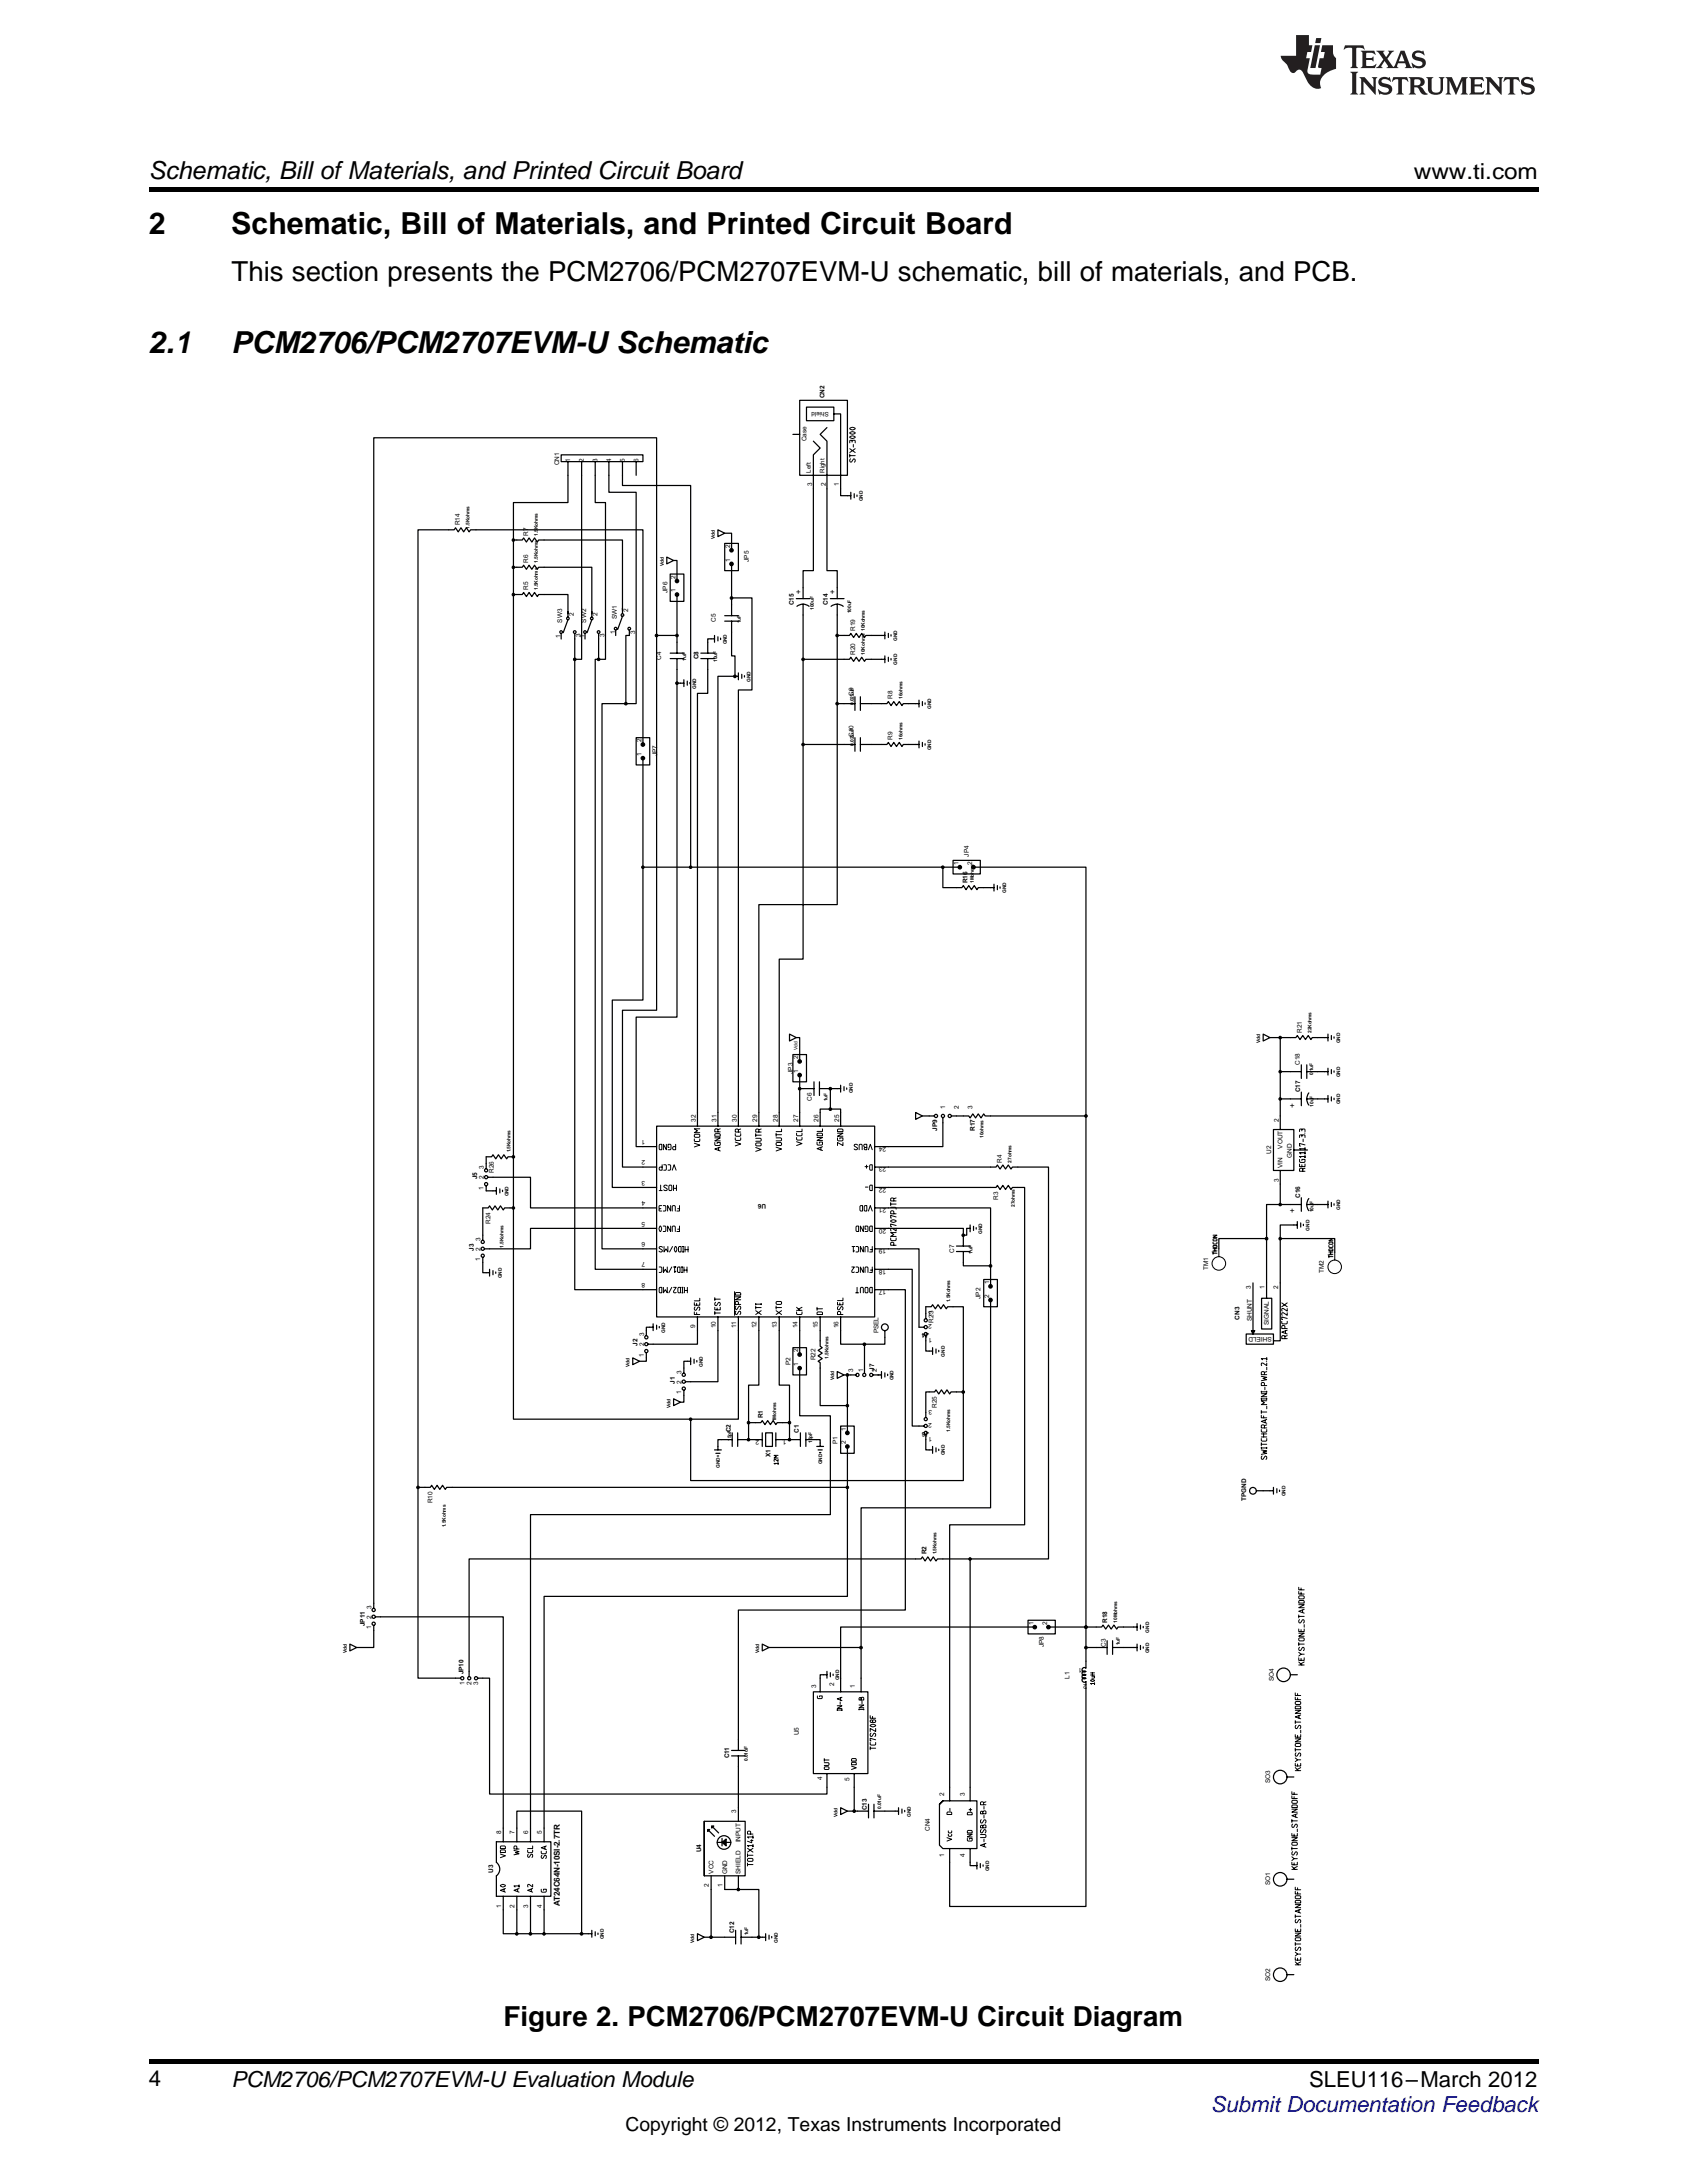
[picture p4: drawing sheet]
<svg xmlns="http://www.w3.org/2000/svg" width="216mm" height="279mm" viewBox="0 0 216 279" stroke-linecap="round" stroke-linejoin="round" font-family="sans-serif">
<defs><g id="words">
<g font-size="3.9">
<text x="19" y="30">2</text>
<text x="29.6" y="30">Schematic, Bill of Materials, and Printed Circuit Board</text>
<text x="19" y="45.2">2.1</text>
<text x="29.6" y="45.2">PCM2706/PCM2707EVM-U Schematic</text>
</g>
<g font-size="3.5">
<text x="29.6" y="36">This section presents the PCM2706/PCM2707EVM-U schematic, bill of materials, and PCB.</text>
<text x="64.5" y="259.3">Figure 2. PCM2706/PCM2707EVM-U Circuit Diagram</text>
</g>
<text font-size="3.2" x="19" y="23">Schematic, Bill ofMaterials, and Printed Circuit Board</text>
<g font-size="2.8">
<text x="180.9" y="23">www.ti.com</text>
<text x="19" y="267">4</text>
<text x="29.6" y="267.1">PCM2706/PCM2707EVM-U Evaluation Module</text>
<text x="167.5" y="267.1">SLEU116–March 2012</text>
</g>
<text font-size="2.8" fill="#00f" x="155" y="270.4">Submit Documentation Feedback</text>
<text font-size="2.5" x="80" y="272.7">Copyright © 2012, Texas Instruments Incorporated</text>
<g font-size="1">
<text x="102.5" y="75.3" transform="rotate(-180 102.5 75.3)">+</text>
<text x="106.9" y="75.3" transform="rotate(-180 106.9 75.3)">+</text>
<text x="165.7" y="141.8" transform="rotate(-90 165.7 141.8)">+</text>
<text x="165.7" y="155.3" transform="rotate(-90 165.7 155.3)">+</text>
<text x="71.7" y="244" transform="rotate(-90 71.7 244)">AT24C64N-10SI-2.7TR</text>
</g>
<g font-size=".8">
<text x="105.5" y="51" transform="rotate(-90 105.5 51)">CN2</text>
<text x="106.1" y="52.7" transform="rotate(-180 106.1 52.7)">Shield</text>
<text x="71.6" y="59.5" transform="rotate(-90 71.6 59.5)">CN1</text>
<text x="73" y="59.1" transform="rotate(-90 73 59.1)">1</text>
<text x="74.7" y="59.1" transform="rotate(-90 74.7 59.1)">2</text>
<text x="76.5" y="59.1" transform="rotate(-90 76.5 59.1)">3</text>
<text x="78.2" y="59.1" transform="rotate(-90 78.2 59.1)">4</text>
<text x="80" y="59.1" transform="rotate(-90 80 59.1)">5</text>
<text x="81.7" y="59.1" transform="rotate(-90 81.7 59.1)">6</text>
<text x="103.2" y="56.5" transform="rotate(-90 103.2 56.5)">Case</text>
<text x="103.8" y="60.5" transform="rotate(-90 103.8 60.5)">Left</text>
<text x="103.9" y="62.2" transform="rotate(-90 103.9 62.2)">3</text>
<text x="105.5" y="60.5" transform="rotate(-90 105.5 60.5)">Right</text>
<text x="105.7" y="62.2" transform="rotate(-90 105.7 62.2)">2</text>
<text x="107.3" y="62.2" transform="rotate(-90 107.3 62.2)">1</text>
<text x="58.8" y="67.2" transform="rotate(-90 58.8 67.2)">R14</text>
<text x="67.6" y="68.5" transform="rotate(-90 67.6 68.5)">R7</text>
<text x="93.4" y="71.9" transform="rotate(-90 93.4 71.9)">1</text>
<text x="93.4" y="70.1" transform="rotate(-90 93.4 70.1)">2</text>
<text x="95.8" y="71.9" transform="rotate(-90 95.8 71.9)">JP5</text>
<text x="67.6" y="75.5" transform="rotate(-90 67.6 75.5)">R5</text>
<text x="67.6" y="72" transform="rotate(-90 67.6 72)">R6</text>
<text x="85.4" y="75.9" transform="rotate(-90 85.4 75.9)">JP6</text>
<text x="86.5" y="75.8" transform="rotate(-90 86.5 75.8)">1</text>
<text x="86.5" y="74.1" transform="rotate(-90 86.5 74.1)">2</text>
<text x="101.6" y="77.5" transform="rotate(-90 101.6 77.5)">C15</text>
<text x="105.9" y="77.5" transform="rotate(-90 105.9 77.5)">C14</text>
<text x="71.7" y="81.6" transform="rotate(-90 71.7 81.6)">1</text>
<text x="72" y="79.7" transform="rotate(-90 72 79.7)">SW3</text>
<text x="73.4" y="78.8" transform="rotate(-90 73.4 78.8)">2</text>
<text x="74.3" y="81.6" transform="rotate(-90 74.3 81.6)">3</text>
<text x="74.8" y="81.6" transform="rotate(-90 74.8 81.6)">1</text>
<text x="75" y="79.7" transform="rotate(-90 75 79.7)">SW2</text>
<text x="76.5" y="78.8" transform="rotate(-90 76.5 78.8)">2</text>
<text x="77.4" y="81.6" transform="rotate(-90 77.4 81.6)">3</text>
<text x="78.7" y="81.2" transform="rotate(-90 78.7 81.2)">1</text>
<text x="78.9" y="79.3" transform="rotate(-90 78.9 79.3)">SW1</text>
<text x="80.4" y="78.4" transform="rotate(-90 80.4 78.4)">2</text>
<text x="81.3" y="81.1" transform="rotate(-90 81.3 81.1)">3</text>
<text x="91.6" y="79.6" transform="rotate(-90 91.6 79.6)">C5</text>
<text x="109.4" y="83.8" transform="rotate(-90 109.4 83.8)">R20</text>
<text x="109.4" y="80.8" transform="rotate(-90 109.4 80.8)">R19</text>
<text x="84.6" y="84.4" transform="rotate(-90 84.6 84.4)">C4</text>
<text x="89.4" y="84.4" transform="rotate(-90 89.4 84.4)">C8</text>
<text x="109.2" y="89.1" transform="rotate(-90 109.2 89.1)">C9</text>
<text x="114.2" y="89.5" transform="rotate(-90 114.2 89.5)">R8</text>
<text x="82.1" y="95" transform="rotate(-90 82.1 95)">2</text>
<text x="109.2" y="94.3" transform="rotate(-90 109.2 94.3)">C10</text>
<text x="114.2" y="94.7" transform="rotate(-90 114.2 94.7)">R9</text>
<text x="82.1" y="96.7" transform="rotate(-90 82.1 96.7)">1</text>
<text x="84.1" y="96.8" transform="rotate(-90 84.1 96.8)">JP7</text>
<text x="122.7" y="110.7" transform="rotate(-90 122.7 110.7)">1</text>
<text x="123.8" y="113" transform="rotate(-90 123.8 113)">R16</text>
<text x="124" y="109.6" transform="rotate(-90 124 109.6)">JP4</text>
<text x="124.4" y="110.7" transform="rotate(-90 124.4 110.7)">2</text>
<text x="101.5" y="137.4" transform="rotate(-90 101.5 137.4)">JP3</text>
<text x="102.2" y="137.3" transform="rotate(-90 102.2 137.3)">1</text>
<text x="102.2" y="135.6" transform="rotate(-90 102.2 135.6)">2</text>
<text x="166.3" y="136.3" transform="rotate(-90 166.3 136.3)">C18</text>
<text x="166.6" y="132.2" transform="rotate(-90 166.6 132.2)">R21</text>
<text x="89.1" y="143.6" transform="rotate(-90 89.1 143.6)">32</text>
<text x="91.7" y="143.6" transform="rotate(-90 91.7 143.6)">31</text>
<text x="94.3" y="143.6" transform="rotate(-90 94.3 143.6)">30</text>
<text x="96.9" y="143.6" transform="rotate(-90 96.9 143.6)">29</text>
<text x="99.5" y="143.6" transform="rotate(-90 99.5 143.6)">28</text>
<text x="102.1" y="143.6" transform="rotate(-90 102.1 143.6)">27</text>
<text x="103.9" y="140.9" transform="rotate(-90 103.9 140.9)">C6</text>
<text x="104.8" y="143.6" transform="rotate(-90 104.8 143.6)">26</text>
<text x="107.4" y="143.6" transform="rotate(-90 107.4 143.6)">25</text>
<text x="121" y="142" transform="rotate(-90 121 142)">1</text>
<text x="122.7" y="142" transform="rotate(-90 122.7 142)">2</text>
<text x="124.4" y="142" transform="rotate(-90 124.4 142)">3</text>
<text x="163.7" y="143.6" transform="rotate(-90 163.7 143.6)">2</text>
<text x="166.4" y="139.8" transform="rotate(-90 166.4 139.8)">C17</text>
<text x="61.9" y="149.7" transform="rotate(-90 61.9 149.7)">3</text>
<text x="82.6" y="148.5" transform="rotate(-180 82.6 148.5)">2</text>
<text x="82.6" y="145.9" transform="rotate(-180 82.6 145.9)">1</text>
<text x="113.4" y="146.8" transform="rotate(-180 113.4 146.8)">24</text>
<text x="113.4" y="149.4" transform="rotate(-180 113.4 149.4)">23</text>
<text x="119.9" y="144.7" transform="rotate(-90 119.9 144.7)">JP9</text>
<text x="124.7" y="144.7" transform="rotate(-90 124.7 144.7)">R17</text>
<text x="128.2" y="148.8" transform="rotate(-90 128.2 148.8)">R4</text>
<text x="162.7" y="147.7" transform="rotate(-90 162.7 147.7)">U2</text>
<text x="164.1" y="149.5" transform="rotate(-90 164.1 149.5)">VIN</text>
<text x="164.1" y="147" transform="rotate(-90 164.1 147)">VOUT</text>
<text x="165.3" y="148.2" transform="rotate(-90 165.3 148.2)">GND</text>
<text x="166.9" y="147.8" transform="rotate(-90 166.9 147.8)">1</text>
<text x="61.1" y="150.9" transform="rotate(-90 61.1 150.9)">J5</text>
<text x="61.9" y="152.2" transform="rotate(-90 61.9 152.2)">1</text>
<text x="61.9" y="150.9" transform="rotate(-90 61.9 150.9)">2</text>
<text x="63.2" y="150.1" transform="rotate(-90 63.2 150.1)">R26</text>
<text x="82.6" y="153.7" transform="rotate(-180 82.6 153.7)">4</text>
<text x="82.6" y="151.1" transform="rotate(-180 82.6 151.1)">3</text>
<text x="98.1" y="154.1" transform="rotate(-180 98.1 154.1)">U6</text>
<text x="113.4" y="152" transform="rotate(-180 113.4 152)">22</text>
<text x="113.4" y="154.7" transform="rotate(-180 113.4 154.7)">21</text>
<text x="127.8" y="153.6" transform="rotate(-90 127.8 153.6)">R3</text>
<text x="163.6" y="151.3" transform="rotate(-90 163.6 151.3)">3</text>
<text x="166.4" y="153.3" transform="rotate(-90 166.4 153.3)">C16</text>
<text x="60.6" y="160.1" transform="rotate(-90 60.6 160.1)">J3</text>
<text x="61.4" y="161.4" transform="rotate(-90 61.4 161.4)">1</text>
<text x="61.5" y="160.1" transform="rotate(-90 61.5 160.1)">2</text>
<text x="61.5" y="158.8" transform="rotate(-90 61.5 158.8)">3</text>
<text x="62.8" y="156.6" transform="rotate(-90 62.8 156.6)">R24</text>
<text x="82.6" y="161.6" transform="rotate(-180 82.6 161.6)">7</text>
<text x="82.6" y="159" transform="rotate(-180 82.6 159)">6</text>
<text x="82.6" y="156.3" transform="rotate(-180 82.6 156.3)">5</text>
<text x="113.4" y="157.3" transform="rotate(-180 113.4 157.3)">20</text>
<text x="113.4" y="159.9" transform="rotate(-180 113.4 159.9)">19</text>
<text x="122.1" y="160.3" transform="rotate(-90 122.1 160.3)">C7</text>
<text x="155.7" y="160.5" transform="rotate(-90 155.7 160.5)">1</text>
<text x="170.5" y="160.9" transform="rotate(-90 170.5 160.9)">1</text>
<text x="82.6" y="164.2" transform="rotate(-180 82.6 164.2)">8</text>
<text x="113.4" y="162.5" transform="rotate(-180 113.4 162.5)">18</text>
<text x="113.4" y="165.1" transform="rotate(-180 113.4 165.1)">17</text>
<text x="119.3" y="167.8" transform="rotate(-180 119.3 167.8)">3</text>
<text x="125.5" y="166.3" transform="rotate(-90 125.5 166.3)">JP2</text>
<text x="126.6" y="166.1" transform="rotate(-90 126.6 166.1)">2</text>
<text x="126.6" y="164.4" transform="rotate(-90 126.6 164.4)">1</text>
<text x="154.6" y="162.5" transform="rotate(-90 154.6 162.5)">TM1</text>
<text x="160.1" y="164.9" transform="rotate(-90 160.1 164.9)">3</text>
<text x="161.8" y="164.9" transform="rotate(-90 161.8 164.9)">1</text>
<text x="163.6" y="164.9" transform="rotate(-90 163.6 164.9)">2</text>
<text x="169.4" y="163" transform="rotate(-90 169.4 163)">TM2</text>
<text x="81.6" y="172.3" transform="rotate(-90 81.6 172.3)">J2</text>
<text x="82.4" y="173.6" transform="rotate(-90 82.4 173.6)">1</text>
<text x="82.4" y="172.3" transform="rotate(-90 82.4 172.3)">2</text>
<text x="82.4" y="171" transform="rotate(-90 82.4 171)">3</text>
<text x="89" y="170" transform="rotate(-90 89 170)">9</text>
<text x="91.6" y="170" transform="rotate(-90 91.6 170)">10</text>
<text x="94.2" y="170" transform="rotate(-90 94.2 170)">11</text>
<text x="96.8" y="170" transform="rotate(-90 96.8 170)">12</text>
<text x="99.4" y="170" transform="rotate(-90 99.4 170)">13</text>
<text x="102.1" y="170" transform="rotate(-90 102.1 170)">14</text>
<text x="102.2" y="173.1" transform="rotate(-90 102.2 173.1)">2</text>
<text x="104.7" y="170" transform="rotate(-90 104.7 170)">15</text>
<text x="107.3" y="170" transform="rotate(-90 107.3 170)">16</text>
<text x="112.4" y="170.7" transform="rotate(-90 112.4 170.7)">PSEL</text>
<text x="118.9" y="170.6" transform="rotate(-180 118.9 170.6)">J4</text>
<text x="119.3" y="169.5" transform="rotate(-180 119.3 169.5)">2</text>
<text x="119.3" y="171.3" transform="rotate(-180 119.3 171.3)">1</text>
<text x="119.5" y="169.3" transform="rotate(-90 119.5 169.3)">R23</text>
<text x="158.6" y="168.9" transform="rotate(-90 158.6 168.9)">CN3</text>
<text x="160.2" y="169.1" transform="rotate(-90 160.2 169.1)">SHUNT</text>
<text x="162.4" y="169.6" transform="rotate(-90 162.4 169.6)">SIGNAL</text>
<text x="162.7" y="171.1" transform="rotate(-180 162.7 171.1)">SHIELD</text>
<text x="86.4" y="177.1" transform="rotate(-90 86.4 177.1)">J1</text>
<text x="87.2" y="178.4" transform="rotate(-90 87.2 178.4)">1</text>
<text x="87.2" y="177.1" transform="rotate(-90 87.2 177.1)">2</text>
<text x="87.2" y="175.8" transform="rotate(-90 87.2 175.8)">3</text>
<text x="101.2" y="174.7" transform="rotate(-90 101.2 174.7)">P2</text>
<text x="102.2" y="174.8" transform="rotate(-90 102.2 174.8)">1</text>
<text x="104.3" y="174.1" transform="rotate(-90 104.3 174.1)">R22</text>
<text x="109.2" y="175.5" transform="rotate(-90 109.2 175.5)">3</text>
<text x="110.5" y="175.5" transform="rotate(-90 110.5 175.5)">1</text>
<text x="111.9" y="175.5" transform="rotate(-90 111.9 175.5)">J7</text>
<text x="112.2" y="175.5" transform="rotate(-90 112.2 175.5)">2</text>
<text x="93.5" y="183.3" transform="rotate(-90 93.5 183.3)">C2</text>
<text x="97.2" y="184.2" transform="rotate(-180 97.2 184.2)">2</text>
<text x="97.6" y="181.5" transform="rotate(-90 97.6 181.5)">R1</text>
<text x="100.6" y="184.2" transform="rotate(-180 100.6 184.2)">1</text>
<text x="102.2" y="183.4" transform="rotate(-90 102.2 183.4)">C1</text>
<text x="107.2" y="184.8" transform="rotate(-90 107.2 184.8)">P1</text>
<text x="108.3" y="184.9" transform="rotate(-90 108.3 184.9)">2</text>
<text x="108.3" y="183.1" transform="rotate(-90 108.3 183.1)">1</text>
<text x="118.9" y="183.2" transform="rotate(-180 118.9 183.2)">J6</text>
<text x="119.3" y="182.2" transform="rotate(-180 119.3 182.2)">2</text>
<text x="119.3" y="183.9" transform="rotate(-180 119.3 183.9)">1</text>
<text x="119.3" y="180.4" transform="rotate(-180 119.3 180.4)">3</text>
<text x="119.9" y="180.2" transform="rotate(-90 119.9 180.2)">R25</text>
<text x="98.6" y="186.5" transform="rotate(-90 98.6 186.5)">X1</text>
<text x="55.4" y="192.4" transform="rotate(-90 55.4 192.4)">R10</text>
<text x="159.5" y="192.1" transform="rotate(-90 159.5 192.1)">TPGND</text>
<text x="118.6" y="198.9" transform="rotate(-90 118.6 198.9)">R2</text>
<text x="46.7" y="208.1" transform="rotate(-90 46.7 208.1)">JP11</text>
<text x="47.5" y="208.5" transform="rotate(-90 47.5 208.5)">1</text>
<text x="47.5" y="207.2" transform="rotate(-90 47.5 207.2)">2</text>
<text x="47.5" y="205.9" transform="rotate(-90 47.5 205.9)">3</text>
<text x="132.3" y="208" transform="rotate(-90 132.3 208)">1</text>
<text x="134" y="208" transform="rotate(-90 134 208)">2</text>
<text x="141.7" y="207.7" transform="rotate(-90 141.7 207.7)">R18</text>
<text x="59.3" y="214.3" transform="rotate(-90 59.3 214.3)">JP10</text>
<text x="59.5" y="215.6" transform="rotate(-90 59.5 215.6)">1</text>
<text x="60.3" y="215.6" transform="rotate(-90 60.3 215.6)">2</text>
<text x="61.2" y="215.6" transform="rotate(-90 61.2 215.6)">3</text>
<text x="106.8" y="215.8" transform="rotate(-90 106.8 215.8)">2</text>
<text x="133.6" y="210.8" transform="rotate(-90 133.6 210.8)">JP8</text>
<text x="136.9" y="214.8" transform="rotate(-90 136.9 214.8)">L1</text>
<text x="138.5" y="213.5" transform="rotate(-180 138.5 213.5)">1</text>
<text x="139.1" y="215.5" transform="rotate(-180 139.1 215.5)">2</text>
<text x="141.5" y="210.8" transform="rotate(-90 141.5 210.8)">C3</text>
<text x="163" y="215.2" transform="rotate(-90 163 215.2)">SO4</text>
<text x="104.5" y="216.1" transform="rotate(-90 104.5 216.1)">3</text>
<text x="109.4" y="216" transform="rotate(-90 109.4 216)">1</text>
<text x="93.3" y="225.1" transform="rotate(-90 93.3 225.1)">C11</text>
<text x="102.2" y="222.1" transform="rotate(-90 102.2 222.1)">U5</text>
<text x="105.2" y="227.8" transform="rotate(-90 105.2 227.8)">4</text>
<text x="108.7" y="228" transform="rotate(-90 108.7 228)">5</text>
<text x="94.2" y="232.1" transform="rotate(-90 94.2 232.1)">3</text>
<text x="111" y="231.7" transform="rotate(-90 111 231.7)">C13</text>
<text x="120.9" y="229.9" transform="rotate(-90 120.9 229.9)">2</text>
<text x="123.5" y="229.9" transform="rotate(-90 123.5 229.9)">3</text>
<text x="162.6" y="228.2" transform="rotate(-90 162.6 228.2)">SO3</text>
<text x="63.1" y="239.7" transform="rotate(-90 63.1 239.7)">U3</text>
<text x="64.1" y="234.7" transform="rotate(-90 64.1 234.7)">8</text>
<text x="65.9" y="234.7" transform="rotate(-90 65.9 234.7)">7</text>
<text x="67.6" y="234.7" transform="rotate(-90 67.6 234.7)">6</text>
<text x="69.3" y="234.7" transform="rotate(-90 69.3 234.7)">5</text>
<text x="89.7" y="237.1" transform="rotate(-90 89.7 237.1)">U4</text>
<text x="91.3" y="239.8" transform="rotate(-90 91.3 239.8)">VCC</text>
<text x="93" y="239.9" transform="rotate(-90 93 239.9)">GND</text>
<text x="94.8" y="239.9" transform="rotate(-90 94.8 239.9)">SHIELD</text>
<text x="94.8" y="235.8" transform="rotate(-90 94.8 235.8)">INPUT</text>
<text x="119" y="234.4" transform="rotate(-90 119 234.4)">CN4</text>
<text x="120.9" y="237.6" transform="rotate(-90 120.9 237.6)">1</text>
<text x="123.5" y="237.6" transform="rotate(-90 123.5 237.6)">4</text>
<text x="64.1" y="244.2" transform="rotate(-90 64.1 244.2)">1</text>
<text x="65.9" y="244.2" transform="rotate(-90 65.9 244.2)">2</text>
<text x="67.6" y="244.2" transform="rotate(-90 67.6 244.2)">3</text>
<text x="69.3" y="244.2" transform="rotate(-90 69.3 244.2)">4</text>
<text x="90.7" y="241.5" transform="rotate(-90 90.7 241.5)">2</text>
<text x="92.5" y="241.5" transform="rotate(-90 92.5 241.5)">1</text>
<text x="162.6" y="241.3" transform="rotate(-90 162.6 241.3)">SO1</text>
<text x="93.9" y="247.4" transform="rotate(-90 93.9 247.4)">C12</text>
<text x="162.6" y="253.5" transform="rotate(-90 162.6 253.5)">SO2</text>
</g>
<g font-size=".6">
<text x="110.4" y="64.2" transform="rotate(-90 110.4 64.2)">GND</text>
<text x="60.1" y="67.7" transform="rotate(-90 60.1 67.7)">1.5Kohms</text>
<text x="68.8" y="68.5" transform="rotate(-90 68.8 68.5)">1.5Kohms</text>
<text x="91.5" y="69" transform="rotate(-90 91.5 69)">Vdd</text>
<text x="68.8" y="75.5" transform="rotate(-90 68.8 75.5)">1.5Kohms</text>
<text x="68.8" y="72" transform="rotate(-90 68.8 72)">1.5Kohms</text>
<text x="84.9" y="72.4" transform="rotate(-90 84.9 72.4)">Vdd</text>
<text x="93" y="82.5" transform="rotate(-90 93 82.5)">GND</text>
<text x="94.8" y="79.8" transform="rotate(-90 94.8 79.8)">1uF</text>
<text x="104.1" y="78" transform="rotate(-90 104.1 78)">100uF</text>
<text x="108.9" y="78.5" transform="rotate(-90 108.9 78.5)">100uF</text>
<text x="110.7" y="83.8" transform="rotate(-90 110.7 83.8)">10Kohms 10Kohms</text>
<text x="114.8" y="82" transform="rotate(-90 114.8 82)">GND</text>
<text x="87.8" y="84.6" transform="rotate(-90 87.8 84.6)">1uF</text>
<text x="89.1" y="88.1" transform="rotate(-90 89.1 88.1)">GND</text>
<text x="91.8" y="84.7" transform="rotate(-90 91.8 84.7)">10uF</text>
<text x="96.1" y="87.3" transform="rotate(-90 96.1 87.3)">GND</text>
<text x="114.8" y="85.1" transform="rotate(-90 114.8 85.1)">GND</text>
<text x="115.5" y="89.5" transform="rotate(-90 115.5 89.5)">16ohms</text>
<text x="109.3" y="95.5" transform="rotate(-90 109.3 95.5)">0.022uF</text>
<text x="109.3" y="90.2" transform="rotate(-90 109.3 90.2)">0.022uF</text>
<text x="115.5" y="94.7" transform="rotate(-90 115.5 94.7)">16ohms</text>
<text x="119.2" y="90.8" transform="rotate(-90 119.2 90.8)">GND</text>
<text x="119.2" y="96" transform="rotate(-90 119.2 96)">GND</text>
<text x="124.6" y="113" transform="rotate(-90 124.6 113)">1Mohms</text>
<text x="128.8" y="114.3" transform="rotate(-90 128.8 114.3)">GND</text>
<text x="102.1" y="134.4" transform="rotate(-90 102.1 134.4)">Vdd</text>
<text x="161.3" y="133.5" transform="rotate(-90 161.3 133.5)">Vdd</text>
<text x="167.8" y="132.2" transform="rotate(-90 167.8 132.2)">22Kohms</text>
<text x="168.1" y="137.6" transform="rotate(-90 168.1 137.6)">0.1uF</text>
<text x="171.5" y="137.9" transform="rotate(-90 171.5 137.9)">GND</text>
<text x="171.5" y="133.5" transform="rotate(-90 171.5 133.5)">GND</text>
<text x="105.9" y="141" transform="rotate(-90 105.9 141)">1uF</text>
<text x="109.1" y="139.9" transform="rotate(-90 109.1 139.9)">GND</text>
<text x="168.1" y="141.6" transform="rotate(-90 168.1 141.6)">10uF</text>
<text x="171.5" y="141.4" transform="rotate(-90 171.5 141.4)">GND</text>
<text x="65.3" y="147.5" transform="rotate(-90 65.3 147.5)">1.5Kohms</text>
<text x="125.9" y="145.6" transform="rotate(-90 125.9 145.6)">10ohms</text>
<text x="129.4" y="148.8" transform="rotate(-90 129.4 148.8)">27ohms</text>
<text x="65.1" y="153.1" transform="rotate(-90 65.1 153.1)">GND</text>
<text x="129.9" y="154.5" transform="rotate(-90 129.9 154.5)">27ohms</text>
<text x="168.1" y="155.2" transform="rotate(-90 168.1 155.2)">10uF</text>
<text x="171.5" y="154.9" transform="rotate(-90 171.5 154.9)">GND</text>
<text x="64.5" y="159.7" transform="rotate(-90 64.5 159.7)">1.5Kohms</text>
<text x="124.5" y="160.4" transform="rotate(-90 124.5 160.4)">1uF</text>
<text x="125.7" y="157.9" transform="rotate(-90 125.7 157.9)">GND</text>
<text x="167.6" y="157.5" transform="rotate(-90 167.6 157.5)">GND</text>
<text x="64.2" y="163.6" transform="rotate(-90 64.2 163.6)">GND</text>
<text x="121.6" y="166.7" transform="rotate(-90 121.6 166.7)">1.5Kohms</text>
<text x="85.1" y="170.6" transform="rotate(-90 85.1 170.6)">GND</text>
<text x="106" y="173.9" transform="rotate(-90 106 173.9)">1.5Kohms</text>
<text x="120.9" y="173.6" transform="rotate(-90 120.9 173.6)">GND</text>
<text x="80.6" y="174.9" transform="rotate(-90 80.6 174.9)">Vdd</text>
<text x="89.9" y="174.9" transform="rotate(-90 89.9 174.9)">GND</text>
<text x="106.7" y="176.7" transform="rotate(-90 106.7 176.7)">Vdd</text>
<text x="114.4" y="176.7" transform="rotate(-90 114.4 176.7)">GND</text>
<text x="85.8" y="180.2" transform="rotate(-90 85.8 180.2)">Vdd</text>
<text x="93.6" y="184.4" transform="rotate(-90 93.6 184.4)">15pF</text>
<text x="99.3" y="181.9" transform="rotate(-90 99.3 181.9)">1Mohms</text>
<text x="104" y="184.7" transform="rotate(-90 104 184.7)">15pF</text>
<text x="121.6" y="183.3" transform="rotate(-90 121.6 183.3)">1.5Kohms</text>
<text x="92.1" y="187.8" transform="rotate(-90 92.1 187.8)">GND</text>
<text x="105.2" y="187.4" transform="rotate(-90 105.2 187.4)">GND</text>
<text x="120.9" y="186.3" transform="rotate(-90 120.9 186.3)">GND</text>
<text x="164.5" y="191.5" transform="rotate(-90 164.5 191.5)">GND</text>
<text x="57" y="195.5" transform="rotate(-90 57 195.5)">1.5Kohms</text>
<text x="119.8" y="198.9" transform="rotate(-90 119.8 198.9)">1.5Kohms</text>
<text x="143" y="207.7" transform="rotate(-90 143 207.7)">10Mohms</text>
<text x="147.1" y="209" transform="rotate(-90 147.1 209)">GND</text>
<text x="44.4" y="211.6" transform="rotate(-90 44.4 211.6)">Vdd</text>
<text x="97.2" y="211.6" transform="rotate(-90 97.2 211.6)">Vdd</text>
<text x="107.4" y="215.1" transform="rotate(-90 107.4 215.1)">GND</text>
<text x="143.3" y="210.6" transform="rotate(-90 143.3 210.6)">1uF</text>
<text x="147.1" y="211.6" transform="rotate(-90 147.1 211.6)">GND</text>
<text x="95.7" y="225.4" transform="rotate(-90 95.7 225.4)">0.01uF</text>
<text x="107.2" y="232.5" transform="rotate(-90 107.2 232.5)">Vdd</text>
<text x="112.8" y="231.5" transform="rotate(-90 112.8 231.5)">0.01uF</text>
<text x="116.5" y="232.5" transform="rotate(-90 116.5 232.5)">GND</text>
<text x="126.6" y="239.5" transform="rotate(-90 126.6 239.5)">GND</text>
<text x="77.3" y="248.2" transform="rotate(-90 77.3 248.2)">GND</text>
<text x="88.9" y="248.7" transform="rotate(-90 88.9 248.7)">Vdd</text>
<text x="95.8" y="247.7" transform="rotate(-90 95.8 247.7)">1uF</text>
<text x="99.5" y="248.7" transform="rotate(-90 99.5 248.7)">GND</text>
</g>
</g></defs>
<g fill="none" stroke="#000" stroke-width=".16">
<path d="M71.8 58.2h10.5v.9h-10.5zM72.7 59.1v5.2h-7v117.3h28.8v-13M74.4 59.1v25.3h-.8M76.2 59.1v5.2h1.3v20.1h-1.3v78.1h7.8M77.9 59.1v3.9h3.5v27.1h-4.4v69.7h7M79.7 59.1v3h8.7v48.9M81.4 59.1v1.7M101.5 55.6h.8M102.3 51.2h6.2v9.6h-6.2zM103.2 52.1h3.5v1.7h-3.5zM104.1 56.5l.9 .8-.9 .9v14.8h-1.3v3.6M105.8 54.7l-.8 .9 .8 .9v16.5h1.3v3.6"/>
<path d="M106.7 53h.9v10.4h1.3v.5M65.7 76.1h1.1l.2-.3 .4 .6 .3-.6 .4 .6 .3-.6 .4 .6 .1-.3h3.8v2.8M65.7 72.6h1.1l.2-.3 .4 .6 .3-.6 .4 .6 .3-.6 .4 .6 .1-.3h6.8v6.3M65.7 69.1h1.1l.2-.2 .4 .5 .3-.5 .4 .5 .3-.5 .4 .5 .1-.3h10.8v9.4M72.7 79.3l-.6 1.7M75.7 79.3l-.6 1.7M79.7 78.9l-.6 1.6M85.3 71.3l.9 .4-.9 .5zM85.8 73.5h1.7v3.5h-1.7zM86.2 71.7h.4v2.7M86.6 76.1v7.5M91.9 67.8l.8 .4-.8 .5z"/>
<path d="M92.7 69.5h1.8v3.5h-1.8zM92.7 68.2h.9v2.2M92.7 79.5h1.8M92.7 78.8h1.8M93.6 79.5v4.4h.5v2.7M93.6 76.5h2.6v11.8h-1.7v55.8M93.6 72.2v6.6M101.9 76.6h1.8M102 77.6a1.24 1.24 0 0 1 1.5 0M102.8 77.3v45.5h-3.1v21.3M106.3 76.6h1.7M106.4 77.6a1.24 1.24 0 0 1 1.5 0"/>
<path d="M107.1 77.3v38.5h-10v28.3M108.9 63v.4M109.3 63.2v.5M109.7 63.4v.1M71.8 81.1v.7M73.6 81.1v84h10.4M74.9 81.1v.7M76.6 81.1v3.3M78.8 80.7v.6M80.5 80.7v.6h-.4v8.8M81.4 94.4h1.8v3.5h-1.8zM82.3 95.3v-27.5h-22.1l-.2 .3-.3-.6-.4 .6-.3-.6-.4 .6-.3-.6-.2 .3h-4.6v147h5.4"/>
<path d="M82.3 97v31h-3.9v24h5.6M84 81.3h2.6M85.8 84.3h1.7M85.8 83.6h1.7M86.6 84.3v45.9h-5.2v16.6h2.6M86.6 87.4h.9v.5M87.5 87v.4M88 87.2v.5M88.3 87.3v.2M89.7 84.3h1.7M89.7 83.6h1.7M90.6 84.3v4.4h-1.3v55.4"/>
<path d="M91.4 82.2v-.4h-.8v1.8M91.4 81.3v.5M91.9 81.5v.5M92.2 81.7v.2M94.1 86.6h-2.2v57.5M94.1 86.6h.4v.4M94.5 86.1v.5M94.9 86.3v.5M95.3 86.5v.1M102.8 84.4h5.9l.2-.3 .3 .5 .4-.5 .3 .5 .4-.5 .3 .5 .2-.2h2.4v.4M102.8 95.3h6.6M107.1 81.3h1.6l.2-.2 .3 .5 .4-.5 .3 .5 .4-.5 .3 .5 .2-.3h2.4v.5"/>
<path d="M107.1 90.1h2.3M109.4 89.2v1.7M109.4 94.4v1.8M110.1 90.1h3.4l.2-.3 .3 .5 .4-.5 .3 .5 .4-.5 .3 .5 .2-.2h2v.4M110.1 95.3h3.4l.2-.3 .3 .5 .4-.5 .3 .5 .4-.5 .3 .5 .2-.2h2v.4M110.1 89.2v1.7M110.1 94.4v1.8M113.2 80.9v.4M113.2 83.9v.5M113.7 81.1v.5M113.7 84.1v.5M114 81.2v.2"/>
<path d="M114 84.3v.2M117.6 89.6v.5M117.6 94.8v.5M118 89.8v.5M118 95v.5M118.4 90v.1M118.4 95.2v.2M82.3 111h40.5M120.7 111v2.6h2.4l.2-.3 .3 .6 .4-.6 .3 .6 .4-.6 .3 .6 .2-.3h2v.4M122 110.1h3.5v1.8h-3.5zM124.6 111h14.4v31.8M127.2 113.2v.4"/>
<path d="M127.6 113.3v.6M128 113.5v.2M101 132.4l.9 .4-.9 .4zM101.5 135h1.7v3.5h-1.7zM101.9 132.8h.4v3M102.3 139.3h1.9M102.3 137.6v6.5M104.2 138.5v1.7M104.9 138.5v1.7M106.3 139.3v2.6h-1.3v2.2M107.6 138.9v.4h-2.7M107.6 139.3v.5"/>
<path d="M108 139.1v.5M108.4 139.3v.1M161.7 132.4l.8 .4-.8 .4zM162.5 132.8h3.3l.2-.3 .4 .6 .3-.6 .4 .6 .3-.6 .4 .6 .1-.3h2.1v.4M163.8 132.8v11.8M163.8 137.2h2.7M166.5 136.3v1.7M166.5 139.8v1.7M167.2 137.2h2.8v.4M167.2 136.3v1.7M167.5 139.9a1.28 1.28 0 0 0 0 1.5M170 132.4v.4"/>
<path d="M170 136.7v.5M170.4 132.5v.6M170.4 136.9v.5M170.7 132.7v.2M170.7 137.1v.1M62.2 151.8v.6h1.3v.5M62.4 150.7h5.5v3.9h16.1M63.5 152v.4M64 152.2v.5M64.3 152.3v.2M65.7 148.1h.1M65.7 154.6h-1.1l-.2 .3-.3-.6-.4 .6-.3-.6-.4 .6-.3-.6-.2 .3h-.7v4.1"/>
<path d="M65.7 148.1h-.7l-.2 .2-.3-.5-.4 .5-.3-.5-.4 .5-.3-.5-.2 .3h-.7v1.5M84 144.1h27.9v24.5h-27.9zM84 149.4h-4.3v-20.1h4.3v-73.3h-36.2v149.8M84 157.2h-16.1v2.6h-5.9M106.3 141.9h1.3v2.2M111.9 152h15.6l.1-.3 .4 .5 .3-.5 .4 .5 .3-.5 .4 .5 .2-.2h1.5v43.2h-9.6v35.3M111.9 149.4h15.6l.1-.3 .4 .5 .3-.5 .4 .5 .3-.5 .4 .5 .2-.2h4.6v50.1h-10v31M111.9 154.6h14.9v7.4h-3.5v-1.8M111.9 157.2h11.4v.9M111.9 159.8h5.7v10.1h.7M117.2 142.4l.8 .4-.8 .5zM118 142.8h1.6"/>
<path d="M120.7 143v3.8h-8.8M121.8 142.8h2.2l.2 .3 .3-.5 .4 .5 .3-.5 .4 .5 .3-.5 .2 .2h12.9v70.7M122.4 159.5h1.8M123.3 158.1v1.4M124.2 157.7v-.5h-.5v.9h-.4M124.2 156.8v.4M124.6 157v.5M124.9 157.1v.2M162.1 158.5h-6.1v1.3M163 144.6h2.6v5.2h-2.6zM163.8 158.5v13.1h-.8M163.8 149.8v4.4"/>
<path d="M163.8 140.6h2.7M165.6 147.2h1.7M166 157.2v-.4h-2.2v1.7h7v1.8M166 156.3v.5M166.5 156.5v.5M166.5 154.2h-4.4v12M166.5 153.3v1.7M166.8 156.7v.2M167.2 140.6h2.8v.5M167.2 154.2h2.8v.4M167.5 153.4a1.28 1.28 0 0 0 0 1.6M170 140.2v.4"/>
<path d="M170 153.7v.5M170.4 140.4v.5M170.4 153.9v.5M170.7 140.6v.1M170.7 154.1v.2M61.8 160.9v2h.9v.4M62.7 162.5v.4M63.1 162.6v.6M63.4 162.8v.2M81 173.8l.8 .4-.8 .5zM82.7 173.2v1h-.9M83.6 170.3v-.4h-.9v1"/>
<path d="M83.6 169.4v.5M84 169.6v.5M84.4 169.8v.1M86.2 179l.9 .5-.9 .4zM87.5 177.9v1.6h-.4M88.4 174.7v-.5h-.9v1.5M88.4 173.8v.4M88.8 174v.5M89.2 174.1v.2M89.3 168.6v3.4h-6.4M91.9 168.6v8.2h-4.2M97.1 168.6v8.7h-1.3v7"/>
<path d="M99.7 168.6v8.7h1.3v7M101.5 172.5h1.7v3.5h-1.7zM102.3 175.1v6.1h4v12.7h-38.4v41.8M102.3 168.6v4.8M105 168.6v3.7l.2 .2-.5 .3 .5 .4-.5 .3 .5 .4-.5 .3 .3 .2v5.5h3.5M107.1 175.5l.9 .5-.9 .4zM107.6 168.6v3.4h3v3.7M108 176h1.5M108.5 176v7.4M111.7 176h1.1v.4M111.9 165.1h4v41h-21.4v17.9M111.9 162.5h4.8v20h1.6"/>
<path d="M112.4 176h.1M112.8 175.5v.5M113.2 170.3v1.7h-2.6M113.2 175.7v.5M113.6 175.9v.2M118.5 171v1.9h.9v.5M118.5 168.8v-1.6h.7l.2-.2 .3 .5 .3-.5 .4 .5 .3-.5 .4 .5 .2-.3h2v22.3h-34.9v-7.9M119.4 172.5v.4M119.8 172.7v.5M120.1 172.8v.2M122.4 160.2h1.8M123.3 178.1h-1.6l-.2 .3-.3-.5-.4 .5-.3-.5-.4 .5-.3-.5-.2 .2h-1.1v3.3"/>
<path d="M125.9 163.8h1.7v3.4h-1.7zM126.8 166.4v26.6h-16.6v17.9M126.8 162v2.6M159.5 170.7h3.5v1.3h-3.5zM160.1 170.3h.5l-.2 .4zM160.4 164.2v6.5M161.5 166.2h1.3v3.9h-1.3zM53.5 190.4h1.6l.1-.3 .4 .5 .3-.5 .4 .5 .3-.5 .4 .5 .2-.2h51.3M91.6 186h.5M91.8 186.4h.2M91.9 185.6h.4M93.7 184.3h-1.8v1.3h-.5"/>
<path d="M93.7 183.4v1.7M94.4 184.3h3.2M94.4 183.4v1.7M95.8 182.1h1.6l.2-.3 .3 .5 .3-.5 .4 .5 .3-.5 .4 .5 .2-.2h1.5M97.6 183.4v1.7M98 183.4h.9v1.7h-.9zM99.3 184.3h3.1M99.3 183.4v1.7M102.4 183.4v1.7M103.1 184.3h1.9v.8h-.5M103.1 183.4v1.7M104.7 185.6h.5"/>
<path d="M104.9 185.9h.2M105 185.1h.4M107.6 182.5h1.7v3.5h-1.7zM108.5 185.1v19.2h-38.9v31.4M118.5 183.6v2h.9v.4M119.4 185.1v.5M119.8 185.3v.5M120.1 185.5v.2M124.2 199.5h-4.2l-.2 .3-.4-.5-.3 .5-.4-.5-.3 .5-.4-.5-.1 .2h-57.9v15.1M160.8 190.8h2.2v.4M163 190.4v.4M163.4 190.5v.6"/>
<path d="M163.8 190.7v.2M44.8 210.4l.8 .5-.8 .4zM47.8 208v2.9h-2.2M48 206.9h16.4v28.8M61.1 214.8h1.6v14.8h43.1v-2.6M97.6 210.4l.8 .5-.8 .4zM98.4 210.9h11.8v5.6M104.1 216.5h7v10.5h-7zM105.8 214.8v-.5h-.8v2.2M105.8 213.9v.4M106.3 214.1v.5M106.6 214.3v.1"/>
<path d="M131.6 207.4h3.5v1.7h-3.5zM132.4 208.2h-24.8v8.3M134.2 208.2h6.8l.2-.2 .3 .5 .4-.5 .3 .5 .4-.5 .3 .5 .2-.3h2.4v.5M139 214.8a.29 .29 0 0 0-.4 0 .29 .29 0 0 0 0 .4 .29 .29 0 0 0 .4 0M139 213.9a.29 .29 0 0 0-.4 .1 .29 .29 0 0 0 0 .4 .29 .29 0 0 0 .4 0 .29 .29 0 0 0-.4 0 .29 .29 0 0 0 0 .4 .29 .29 0 0 0 .4 0M139 213.5a.29 .29 0 0 0-.4 0 .29 .29 0 0 0 0 .4 .29 .29 0 0 0 .4 0M139 215.2v28.8h-17.5v-7.4M139 210.9h2.7M141.7 210v1.7M142.4 210.9h3.1v.4M142.4 210v1.7M145.5 207.8v.4"/>
<path d="M145.5 210.4v.5M146 208v.5M146 210.6v.5M146.3 208.2v.1M146.3 210.8v.2M165.1 214.3h.9M63.5 235.7h7v7h-7v-2.6a1.1 1.1 0 0 0 0-1.8zM66.1 235.7v-3.9h8.3v15.7M90.1 233.1h5.3v7h-5.3zM90.1 233.1v7M90.6 234.2h.2l-.2 .2zM90.6 234.2l.8 .8"/>
<path d="M91.1 233.7h.3l-.3 .3zM91.1 233.7l.9 .9M91.8 235.8h1.7M92.4 235.8l.5-.4v.9zM92.4 235.3v1M93.6 224.7h1.8M93.6 224h1.8M94.5 224.7v8.4M107.6 231.4l.9 .4-.9 .4zM108.5 231.8h2.7M109.3 227v4.8M111.2 230.9v1.8"/>
<path d="M111.8 231.8h3.2v.4M111.8 230.9v1.8M115 231.4v.4M115.4 231.5v.6M115.8 231.7v.2M120.7 230.5h4.3v6.1h-4.3l-.5-.4v-5.3zM124.2 236.6v2.2h.8v.4M125 238.3v.5M125.5 238.5v.5M125.8 238.7v.2M164.7 227.4h.9M64.4 242.7v4.8h11.3v.4"/>
<path d="M66.1 242.7v4.8M67.9 242.7v4.8M69.6 242.7v4.8M75.7 247.1v.4M76.2 247.2v.6M76.5 247.4v.2M89.3 247.5l.8 .4-.8 .5zM90.1 247.9h4M91 240.1v7.8M92.7 240.1v1.7h4.4v6.1M94.1 247.1v1.7M94.5 241.8h.1"/>
<path d="M94.5 240.1v1.7M94.8 247.9h3.2v.5M94.8 247.1v1.7M98 247.5v.4M98.4 247.7v.5M98.8 247.9v.1M164.7 252.7h.9M164.7 240.5h.9"/>
<circle cx="72.7" cy="79.2" r=".17"/>
<circle cx="75.7" cy="79.2" r=".17"/>
<circle cx="79.7" cy="78.7" r=".17"/>
<circle cx="86.6" cy="76.1" r=".22"/>
<circle cx="86.6" cy="74.4" r=".22"/>
<circle cx="93.6" cy="70.4" r=".22"/>
<circle cx="93.6" cy="72.2" r=".22"/>
<circle cx="71.8" cy="80.9" r=".17"/>
<circle cx="73.6" cy="80.9" r=".17"/>
<circle cx="74.9" cy="80.9" r=".17"/>
<circle cx="76.6" cy="80.9" r=".17"/>
<circle cx="78.8" cy="80.5" r=".17"/>
<circle cx="80.5" cy="80.5" r=".17"/>
<circle cx="82.3" cy="97" r=".22"/>
<circle cx="82.3" cy="95.3" r=".22"/>
<circle cx="122.8" cy="111" r=".22"/>
<circle cx="124.6" cy="111" r=".22"/>
<circle cx="102.3" cy="135.9" r=".22"/>
<circle cx="102.3" cy="137.6" r=".22"/>
<circle cx="61.8" cy="159" r=".2"/>
<circle cx="61.8" cy="159.8" r=".2"/>
<circle cx="62.2" cy="149.8" r=".2"/>
<circle cx="62.2" cy="151.6" r=".2"/>
<circle cx="62.2" cy="150.7" r=".2"/>
<circle cx="119.8" cy="142.8" r=".2"/>
<circle cx="120.7" cy="142.8" r=".2"/>
<circle cx="121.5" cy="142.8" r=".2"/>
<circle cx="61.8" cy="160.7" r=".2"/>
<circle cx="82.7" cy="172" r=".2"/>
<circle cx="82.7" cy="171.2" r=".2"/>
<circle cx="82.7" cy="172.9" r=".2"/>
<circle cx="87.5" cy="177.7" r=".2"/>
<circle cx="87.5" cy="176" r=".2"/>
<circle cx="87.5" cy="176.8" r=".2"/>
<circle cx="102.3" cy="175.1" r=".22"/>
<circle cx="102.3" cy="173.4" r=".22"/>
<circle cx="109.7" cy="176" r=".2"/>
<circle cx="110.6" cy="176" r=".2"/>
<circle cx="111.5" cy="176" r=".2"/>
<circle cx="113.2" cy="169.9" r=".43"/>
<circle cx="118.5" cy="170.7" r=".2"/>
<circle cx="118.5" cy="169" r=".2"/>
<circle cx="118.5" cy="169.9" r=".2"/>
<circle cx="126.8" cy="166.4" r=".22"/>
<circle cx="126.8" cy="164.6" r=".22"/>
<circle cx="108.4" cy="185.1" r=".22"/>
<circle cx="108.4" cy="183.4" r=".22"/>
<circle cx="118.5" cy="183.4" r=".2"/>
<circle cx="118.5" cy="182.5" r=".2"/>
<circle cx="118.5" cy="181.6" r=".2"/>
<circle cx="160.3" cy="190.8" r=".43"/>
<circle cx="47.8" cy="206.1" r=".2"/>
<circle cx="47.8" cy="207.8" r=".2"/>
<circle cx="47.8" cy="206.9" r=".2"/>
<circle cx="59.2" cy="214.8" r=".2"/>
<circle cx="60.1" cy="214.8" r=".2"/>
<circle cx="60.9" cy="214.8" r=".2"/>
<circle cx="132.4" cy="208.3" r=".22"/>
<circle cx="134.2" cy="208.3" r=".22"/>
<circle cx="164.3" cy="214.4" r=".87"/>
<circle cx="92.7" cy="235.8" r=".87"/>
<circle cx="163.8" cy="227.4" r=".87"/>
<circle cx="163.8" cy="252.7" r=".87"/>
<circle cx="163.8" cy="240.5" r=".87"/>
</g>
<g fill="#000">
<path d="M160.1 170.3h.5l-.2 .4zM90.6 234.2h.2l-.2 .2zM91.1 233.7h.3l-.3 .3zM92.4 235.8l.5-.4v.9z"/>
<circle cx="65.7" cy="69.1" r=".17"/>
<circle cx="65.7" cy="72.6" r=".17"/>
<circle cx="65.7" cy="76.1" r=".17"/>
<circle cx="86.6" cy="76.1" r=".22"/>
<circle cx="86.6" cy="74.4" r=".22"/>
<circle cx="93.6" cy="70.4" r=".22"/>
<circle cx="93.6" cy="76.5" r=".17"/>
<circle cx="93.6" cy="72.2" r=".22"/>
<circle cx="73.6" cy="84.4" r=".17"/>
<circle cx="76.6" cy="84.4" r=".17"/>
<circle cx="80.1" cy="90.1" r=".17"/>
<circle cx="82.3" cy="97" r=".22"/>
<circle cx="82.3" cy="95.3" r=".22"/>
<circle cx="84" cy="81.3" r=".17"/>
<circle cx="86.6" cy="81.3" r=".17"/>
<circle cx="86.6" cy="87.4" r=".17"/>
<circle cx="94.1" cy="86.6" r=".17"/>
<circle cx="102.8" cy="84.4" r=".17"/>
<circle cx="102.8" cy="95.3" r=".17"/>
<circle cx="107.1" cy="81.3" r=".17"/>
<circle cx="107.1" cy="90.1" r=".17"/>
<circle cx="82.3" cy="111" r=".17"/>
<circle cx="88.4" cy="111" r=".17"/>
<circle cx="120.7" cy="111" r=".17"/>
<circle cx="122.8" cy="111" r=".22"/>
<circle cx="124.6" cy="111" r=".22"/>
<circle cx="102.3" cy="135.9" r=".22"/>
<circle cx="102.3" cy="137.6" r=".22"/>
<circle cx="102.3" cy="139.3" r=".17"/>
<circle cx="106.3" cy="139.3" r=".17"/>
<circle cx="163.8" cy="137.2" r=".17"/>
<circle cx="163.8" cy="132.8" r=".17"/>
<circle cx="65.7" cy="154.6" r=".17"/>
<circle cx="65.7" cy="148.1" r=".17"/>
<circle cx="106.3" cy="142" r=".17"/>
<circle cx="123.3" cy="158.1" r=".17"/>
<circle cx="139" cy="142.8" r=".17"/>
<circle cx="162.1" cy="158.5" r=".17"/>
<circle cx="163.8" cy="140.7" r=".17"/>
<circle cx="163.8" cy="154.2" r=".17"/>
<circle cx="163.8" cy="158.5" r=".17"/>
<circle cx="102.3" cy="175.1" r=".22"/>
<circle cx="102.3" cy="173.4" r=".22"/>
<circle cx="108.4" cy="179.9" r=".17"/>
<circle cx="108.4" cy="176" r=".17"/>
<circle cx="110.6" cy="172.1" r=".17"/>
<circle cx="123.3" cy="178.2" r=".17"/>
<circle cx="126.8" cy="162" r=".17"/>
<circle cx="126.8" cy="166.4" r=".22"/>
<circle cx="126.8" cy="164.6" r=".22"/>
<circle cx="53.5" cy="190.4" r=".17"/>
<circle cx="88.4" cy="181.6" r=".17"/>
<circle cx="95.8" cy="184.3" r=".17"/>
<circle cx="95.8" cy="182.1" r=".17"/>
<circle cx="101" cy="184.3" r=".17"/>
<circle cx="101" cy="182.1" r=".17"/>
<circle cx="108.4" cy="185.1" r=".22"/>
<circle cx="108.4" cy="190.4" r=".17"/>
<circle cx="108.4" cy="183.4" r=".22"/>
<circle cx="124.1" cy="199.5" r=".17"/>
<circle cx="110.2" cy="210.9" r=".17"/>
<circle cx="132.4" cy="208.3" r=".22"/>
<circle cx="134.2" cy="208.3" r=".22"/>
<circle cx="139" cy="208.3" r=".17"/>
<circle cx="139" cy="210.9" r=".17"/>
<circle cx="109.3" cy="231.8" r=".17"/>
<circle cx="66.1" cy="247.5" r=".17"/>
<circle cx="67.9" cy="247.5" r=".17"/>
<circle cx="69.6" cy="247.5" r=".17"/>
<circle cx="74.4" cy="247.5" r=".17"/>
<circle cx="91" cy="247.9" r=".17"/>
<circle cx="94.5" cy="241.8" r=".17"/>
<circle cx="97.1" cy="247.9" r=".17"/>
</g>
<g fill="none" stroke="#000" stroke-width=".13">
<path d="M108.7 55.9a.44 .44 0 0 1 .7 .1 .44 .44 0 0 1-.7-.1zM108.7 58.1v.4M108.7 58.3h.7M108.7 57.4l.7 .5M108.8 55.3a.46 .46 0 0 1 .6 .1 .45 .45 0 0 1-.7 0zM108.8 54.8a.46 .46 0 0 1 .6 .1 .48 .48 0 0 1-.7 0zM108.9 58.7l-.2 .2 .1 .2h.2l.3-.4 .1 .2-.1 .3M109 56.4h-.2l-.1 .3M109 56.6l.1-.2h.3v.3M109.2 56.9v.3M109.4 57.4l-.7 .5M84.4 152.4h.3"/>
<path d="M84.4 154.7l-.1 .1 .1 .2h.3M84.4 146.5h.3v.7h-.3v-.1v-.5zM84.5 156.9a.44 .44 0 0 1 0 .7 .5 .5 0 0 1 0-.7zM84.5 151.7v.7M84.7 154.3h-.3l-.1 .1 .1 .3h.2M84.7 149.1v.7h-.3v-.3v-.1h.3M84.8 159.6l-.3-.1-.2 .2 .4 .3v.2h-.2l-.2-.1M84.9 154.3h.2l.1 .1v.5l-.1 .1h-.2M84.9 156.9h.2l.1 .1v.5l-.1 .1h-.2M84.9 149.1h.3l.1 .1v.5l-.1 .1h-.3M85 159.5v.7l.2-.4 .3 .4v-.7M85.3 146.5v.7l-.4-.7v.7"/>
<path d="M85.4 151.8l-.3-.1-.2 .1 .5 .3v.2l-.3 .1-.2-.1M85.5 149.1h.2l.1 .1v.5l-.1 .1h-.2M85.6 146.9h-.1v-.4h.3l.1 .1v.5l-.1 .1h-.3M85.7 151.7h.2l.1 .1v.5l-.1 .1h-.2l-.1-.1v-.5zM85.8 154.3v.7l-.4-.7v.7M85.8 156.9v.7l-.4-.7v.7M86 155v-.6l.1-.1h.2l.1 .1v.6M86 157.6v-.6l.1-.1h.2l.1 .1v.6M86 149.8l.3-.7 .2 .7M86.1 159.5l-.4 .7M86.2 151.7v.7M86.2 152.1h.4"/>
<path d="M86.4 159.5h.1a.51 .51 0 0 1 0 .7h-.1a.51 .51 0 0 1 0-.7zM86.5 146.5v.7h-.3l-.1-.3 .1-.1h.3M86.6 151.7v.7M86.7 154.7h.3M86.7 157.3h.3M86.9 159.5h.3v.7h-.3l-.1-.1v-.5zM87 154.3v.7h-.4M87 156.9v.7h-.4M87.3 159.5h.2M87.4 159.5v.7M87.7 159.9h.4M87.7 159.5v.7"/>
<path d="M88.1 159.5v.7M88.9 145.3l.1-.1h.5l.1 .1v.2l-.1 .1h-.5l-.1-.1zM88.9 146.3l.7 .3-.7 .2M88.9 145.8v.2l.1 .1h.5l.1-.1v-.2M89.6 144.5h-.7l.4 .2-.4 .3h.7M91.5 145.2l.1-.1h.5l.1 .1v.2h-.7zM91.5 146.2v.3l.1 .1h.5l.1-.1v-.3h-.4v.2M91.5 145.6h.7l-.7 .4h.7M91.9 144.9v-.3l-.1-.1-.3 .1v.3h.7M92 146.9v.3M92.2 146.8l-.7 .3 .7 .2M92.2 144.5l-.3 .1"/>
<path d="M94.1 146.2l.7 .2-.7 .3M94.1 145.6v.3l.1 .1h.5l.1-.1v-.3M94.1 145.1v.2l.1 .1h.5l.1-.1v-.2M94.5 144.9v-.3l-.1-.1-.3 .1v.3h.7M94.8 144.5l-.3 .1M96.7 146.4l.1-.1h.5l.1 .1v.2l-.1 .1h-.5l-.1-.1zM96.7 146.9l.7 .2-.7 .3M96.7 145.7h.6l.1 .1v.2l-.1 .1h-.6M96.7 145.1v.4M96.7 145.3h.7M97.1 144.9v-.3l-.1-.1-.3 .1v.3h.7M97.4 144.5l-.3 .1"/>
<path d="M99.3 146.3l.1-.1h.5l.1 .1v.2l-.1 .1h-.5l-.1-.1zM99.3 146.8l.7 .3-.7 .2M99.3 145.6h.6l.1 .1v.2l-.1 .1h-.6M99.3 145v.4M99.3 145.2h.7M100 144.5v.3h-.7M101.9 146.1l.7 .3-.7 .2M101.9 145.6v.2l.1 .1h.5l.1-.1v-.2M101.9 145v.3l.1 .1h.5l.1-.1v-.3M102.6 144.5v.3h-.7M104.6 145.1l.1-.1h.5l.1 .1v.3h-.7zM104.6 146.2v.3l.1 .1h.5l.1-.1v-.3h-.4v.1"/>
<path d="M104.6 145.6h.7l-.7 .4h.7M105.1 146.9v.3M105.3 146.8l-.7 .2 .7 .3M105.3 144.5v.3h-.7M107.2 144.6l.1-.1h.5l.1 .1v.2h-.7zM107.2 145.6v.3l.1 .1h.5l.1-.1v-.3h-.4v.2M107.2 145h.7l-.7 .4h.7M107.9 146.2v.4l-.7-.4v.4M109 159.5h.3h-.1v.7l.1-.1M109.5 159.5h.3l.1 .1v.5l-.1 .1h-.3M109.6 156.9h.3v.7h-.3l-.1-.1v-.5zM109.7 146.6l-.3-.1-.1 .1 .4 .3v.2l-.3 .1-.1-.1"/>
<path d="M110 147.2v-.6v-.1h.2l.1 .1v.6M110.1 154.3h.3v.7h-.3v-.1v-.5zM110.5 156.9v.7l-.4-.7v.7M110.5 159.5v.7l-.4-.7v.7M110.7 154.3h.2v.7h-.2l-.1-.1v-.5zM110.7 146.9l-.2-.2 .1-.2h.3v.7h-.2l-.1-.3h.1h.2M110.7 149.3h.4M110.8 151.9h.3M110.8 157.3h-.1v-.4h.3l.1 .1v.5l-.1 .1h-.3M110.9 149.1v.4M111.1 155l.3-.7 .2 .7M111.1 147.2l.3-.7 .2 .7"/>
<path d="M111.4 156.9h.2v.7h-.2l-.1-.1v-.5zM111.4 151.7h.2v.7h-.2l-.1-.1v-.5zM111.4 149.1h.2v.7h-.2l-.1-.1v-.5zM111.4 159.9h.2M111.6 159.5v.7h-.3M114 158.5v.2l.1 .1h.5l.1-.1v-.2M114 154.5h.6l.1 .3M114 153.9v.4M114 154.1h.7M114 156.2a.46 .46 0 0 1 .7 .1 .5 .5 0 0 1-.7 0zM114.4 159.4v-.3l-.1-.1-.3 .1v.3h.7M114.4 155.4v-.3l-.1-.1-.3 .1v.3h.7"/>
<path d="M114.4 153.7v-.3l-.1-.1-.3 .1v.3h.7M114.7 157.8h-.7l.4 .2-.4 .2h.7M114.7 157.2v.4l-.5-.4h-.2v.4M114.7 156.9l-.7-.2v.3h.1M114.7 155.8l-.7-.2v.3h.1M114.7 153.3l-.3 .1M155.2 159.5l.5-.1v.2h-.5zM155.2 158.6l.5-.1v.3h-.4zM155.2 159l.1 .2h.4v-.2M155.2 158.1h.5l-.5 .3h.5M155.2 159.8h.5M155.5 159.8v.3"/>
<path d="M156 159.8v1M166.3 149v.3h.7v-.3M166.3 148.4v.3l.1 .1h.5l.1-.1v-.3h-.4v.1M166.6 145.3h-.2l-.1 .3M166.6 145.5v-.2h.4v.3M166.6 144.6l-.1-.1h-.1l-.1 .3M166.6 144.7v-.2h.3l.1 .1v.2M166.6 149.1v.2M166.7 149.9v-.3l-.1-.1-.3 .1v.3h.7M166.8 145.8v.3M167 145h.1M167 147.9v.3v-.2h-.7l.2 .2"/>
<path d="M167 147.4v.3v-.2h-.7l.2 .2M167 146.9v.3v-.2h-.7l.2 .2M167 146.5l-.7-.1v.3h.1M167 149.5l-.3 .1M170.1 159.9l.4-.1 .1 .3h-.5zM170.1 159h.4l.1 .2-.5 .1zM170.1 159.4v.3h.4l.1-.3M170.1 158.5h.5l-.5 .3h.5M84.4 162.2h.2l.1 .1v.4l-.1 .2h-.2M84.4 164.8h.3v.7h-.3v-.1v-.5zM84.9 162.2v.7l.2-.4 .3 .4v-.7M84.9 164.8v.7l.2-.4 .3 .4v-.7"/>
<path d="M86 162.2l-.4 .7M86 164.8l-.4 .7M86.2 162.2h.3h-.2v.7l.2-.2M86.2 164.8h.3l-.3 .5 .1 .2 .2-.1M86.8 162.2h.2v.7h-.2l-.1-.2v-.4zM86.8 164.8h.3v.7h-.3v-.1v-.5zM87.2 162.2h.2M87.2 162.9h.2M87.3 165.5h.1M87.3 164.8h.1M87.3 162.2v.7M87.3 164.8v.7"/>
<path d="M87.3 160.2h.2M87.5 162.6h.4M87.5 162.2v.7M87.6 164.8v.7M87.6 165.2h.4M87.9 162.2v.7M88 164.8v.7M88.9 167.9v.3h.7M88.9 166.7v.4h.7v-.4M89 167.3l-.1 .1v.3h.2l.3-.4 .2 .1-.1 .3M89.2 166.8v.3M89.2 168v.2"/>
<path d="M89.6 166.2v.3h-.7M91.5 167.3v.4h.7v-.4M91.5 166.1v.4M91.5 167.9v.3M91.5 168.1h.7M91.5 166.3h.7M91.6 166.7l-.1 .1v.3h.2l.3-.4 .2 .1-.1 .3M91.8 167.4v.3M94 165.3v3M94.1 165.5l.1-.1h.5l.1 .1v.3h-.7zM94.1 166h.7l-.7 .4h.7M94.2 167.8l-.1 .1v.3h.2l.3-.4 .2 .1-.1 .3"/>
<path d="M94.2 167.2l-.1 .1v.3h.2l.3-.4 .2 .1-.1 .3M94.5 167v-.3l-.1-.1-.3 .1v.3h.7M96.7 166.8v.2M96.7 167.2v.3M96.7 167.4h.7M96.7 167.8l.7 .4M96.7 166.9h.7M97.4 167.8l-.7 .4M97.4 166.8v.2M99.3 166.7l.1-.1h.5l.1 .1v.2l-.1 .1h-.5l-.1-.1zM99.3 167.2v.3M99.3 167.8l.7 .4"/>
<path d="M99.3 167.4h.7M100 167.8l-.7 .4M101.9 167.9v.3h.1h.5h.1v-.3M101.9 167.7h.7M101.9 167.3l.4 .4M102.6 167.3l-.4 .3M104.6 168l.1-.1h.5l.1 .1v.2h-.7zM104.6 167.3v.4M104.6 167.5h.7M107.2 166.7v.3h.7v-.3M107.3 167.2l-.1 .2v.2h.2l.3-.4 .2 .2-.1 .3M107.5 166.8v.2"/>
<path d="M107.6 168.2v-.3h-.1h-.3v.3h.7M107.9 166.1v.4h-.7M109 162.2h.3l-.3 .4v.2h.3M109.5 165.5h.4M109.5 162.2h.3l.1 .1v.4l-.1 .2h-.3M109.7 164.8v.7M110.1 165.5v-.6l.1-.1h.2l.1 .1v.6M110.5 162.2v.7l-.4-.7v.7M110.7 160.2v-.6l.1-.1h.2l.1 .1v.6M110.7 162.9v-.6l.1-.1h.2l.1 .1v.6M110.8 164.8h.2l.1 .1v.5l-.1 .1h-.2l-.1-.1v-.5zM111.4 164.8h.2v.7h-.2l-.1-.1v-.5z"/>
<path d="M111.4 162.6h.2M111.6 162.2v.7h-.3M155.2 160.3v.2M155.2 160.4h.5M155.2 160.1h.5M161.4 178.4h.7l-.7 .4h.7M161.4 176.1l.7 .2-.5 .1 .5 .2-.7 .1M161.4 178v.2M161.4 179v.1M161.4 179h.7M161.4 178.1h.7M161.8 177.3v-.3l-.1-.1-.3 .1v.3h.7"/>
<path d="M161.8 175.9v-.3h-.1h-.3v.3h.7M161.9 177.5v.4M162.1 174.2h.1M162.1 179.3h-.7l.4 .2-.4 .3h.7M162.1 174.5v.3l-.5-.3h-.1v.3M162.1 173.7v.3v-.1h-.7l.2 .1M162.1 175v.3M162.1 178v.2M162.1 179v.1M162.1 180v.3M162.1 175.6h-.3M164 169.1v.3h.1h.5h.1v-.3"/>
<path d="M164 166.8l.7 .4M164.4 171.3v-.3l-.1-.1-.3 .1v.3h.7M164.4 170v-.3h-.1h-.3v.3h.7M164.5 170.3v.3M164.7 170.2l-.7 .3 .7 .2M164.7 168.7l-.7-.1v.3h.1M164.7 168v.3l-.5-.3-.2 .1 .1 .2M164.7 167.5v.3l-.5-.3-.2 .1 .1 .2M164.7 170.9l-.3 .1M164.7 166.8l-.7 .4M170.1 160.7v.3M170.1 160.8h.5"/>
<path d="M170.1 160.5h.5M170.1 160.3h.5M170.3 160.3v.2M170.8 160.3v.9M99.6 187.2v.2v-.1h-.5l.1 .1M99.6 186.8v.2l-.4-.2-.1 .1v.1M99.6 186.3h-.5l.3 .1-.3 .2h.5M161.4 185.6l.7 .1-.5 .1 .5 .2-.7 .1M161.4 184.1v.3l.1 .1h.5l.1-.1v-.3M161.4 183v.2l.1 .1h.5l.1-.1v-.2M161.4 181.1v.4h.7M161.4 185.3h.7"/>
<path d="M161.4 180.5v.4M161.4 184.7v.3M161.4 185.2v.2M161.4 184.9h.7M161.4 183.9h.7M161.4 183.5h.7M161.4 180.7h.7M161.5 186.4l-.1 .1 .1 .3h.2l.3-.4 .1 .1-.1 .3M161.7 181.2v.3M161.7 183.5v.4M161.8 182.8v-.3l-.1-.1-.3 .1v.3h.7M161.9 181.8v.3"/>
<path d="M162.1 181.7l-.7 .2 .7 .3M162.1 185.2v.2M162.1 182.4l-.3 .1M104.6 217.1v.2l.1 .1h.4l.1-.1v-.2h-.3v.1M107.1 218.3h.7l-.7 .4h.7M107.1 218.9h.7M107.1 218.8v.1M107.5 217.8v.3M107.6 217.3v.3M107.8 217.2l-.7 .2 .7 .3M107.8 218.8v.1M109.9 218.2h.6l-.6 .4h.6"/>
<path d="M109.9 218.8h.6M109.9 218.7v.2M110.2 217.4l.1-.2 .2 .1v.3h-.6l.1-.3 .2 .1v.2M110.3 217.7v.4M110.5 218.7v.2M111.4 219.6v.3h.7M111.7 219.7v.2M139.6 215.1l.3-.1 .2 .1-.3 .1zM139.6 214.4h.5M139.6 214.1h.5M139.7 214.5h.4l-.1 .3h-.3M139.8 214.1v.3"/>
<path d="M140.1 215.4v.2v-.1h-.5l.1 .1M165.8 218.5l.1-.1h.5l.1 .1v.2h-.7zM165.8 217.9l.1-.1h.5l.1 .1v.2l-.1 .1h-.5l-.1-.1zM165.8 218.9h.7l-.7 .4h.7M165.8 217.2v.3h.7M165.8 216.7v.3h.7M166.1 216.8v.2M166.1 217.3v.2M166.2 209.7l.1-.1h.5l.1 .1v.2l-.1 .1h-.5l-.1-.1zM166.2 204.9l.1-.1h.5l.1 .1v.3h-.7zM166.2 204.3h.1h.5h.1v.2l-.1 .1h-.5l-.1-.1zM166.2 212.2v.3h.7v-.3"/>
<path d="M166.2 211.5l.3 .2-.3 .3M166.2 209h.7l-.7 .4h.7M166.2 208.5v.3h.7v-.3M166.2 205.4h.7l-.7 .4h.7M166.2 203.7v.3h.7M166.2 203.2v.3h.7M166.2 213.1h.7M166.2 212.7l.4 .4M166.2 206.7v.4M166.2 210.2v.4M166.2 210.4h.7M166.2 206.9h.7"/>
<path d="M166.2 219.6v.3M166.3 210.8l-.1 .2 .1 .2h.2l.3-.4 .1 .2-.1 .3M166.3 207.3l-.1 .1 .1 .3h.2l.3-.4 .1 .1-.1 .3M166.5 219.5l-.7 .2 .7 .3M166.5 203.2v.3M166.5 203.8v.2M166.5 208.6v.2M166.5 212.3v.2M166.5 211.7h.4M166.7 206.1v.3M166.9 206l-.7 .2 .7 .3M166.9 212.7l-.4 .3"/>
<path d="M166.9 207.9v.4M64 237.3l.7 .2-.7 .3M64.1 236.8h.5l.1 .3h-.7zM64.1 236.3h.5l.1 .3h-.7zM65.8 236.8l.6 .2-.4 .1 .4 .2-.6 .1M66.1 236.7v-.3v-.1h-.2l-.1 .1v.3h.6M67.5 236.8l.1 .3h.5l.1-.3M67.6 237.3l-.1 .3 .2 .1 .2-.3h.2l.1 .2-.1 .1M68.2 236.3v.3h-.7M69.3 236.9l.1 .4h.4l.1-.4M69.4 237.5l-.1 .2 .1 .2 .3-.4h.2v.2l-.1 .2M69.7 236.4v.2"/>
<path d="M69.9 236.3l-.6 .2 .6 .2M95.7 237.9h.1h.5h.1v.3h-.1h-.5h-.1zM95.7 237.3v.3M95.7 238.4v.4M95.7 238.6h.7M95.7 237.5h.7M95.7 236.6l.7 .5M96.1 234.7v-.3h-.1h-.3v.3h.7M96.1 235.6h.3M96.2 235.5v.4l-.5-.2M96.4 236.1v.3v-.2h-.7l.1 .2M96.4 235v.3v-.2h-.7l.1 .2"/>
<path d="M96.4 236.6l-.7 .5M105.5 225.6h.5l.1 .1-.1 .3h-.5M105.5 225.1v.3M105.5 225.3h.6M105.6 226.1h.4l.1 .3-.1 .1h-.4l-.1-.1zM109 225.6h.1h.4l.1 .3h-.6zM109 226l.6 .3-.6 .2M109.1 225.1h.4l.1 .3h-.6zM111.4 220.2v.2l.2 .1 .2-.4h.2l.1 .3-.3 .1-.2-.4zM111.4 223v.3l.1 .1h.5l.1-.1v-.3M111.4 223.6v.3M111.4 223.8h.7"/>
<path d="M111.4 220.8a.52 .52 0 0 1 .7 0v.1a.44 .44 0 0 1-.7-.1zM111.5 221.8l-.1 .2v.2h.2l.3-.4 .2 .2-.1 .3M112.1 222.7l-.7-.2v.3h.1M112.1 221.2v.4l-.7-.4v.4M121.2 235.2l.6 .2-.6 .2M121.3 231.9h.4l.1 .3h-.6zM121.4 234.8v.2h.3l.1-.2M121.4 234.3v.3h.3l.1-.3M121.6 231.4v.4M123.8 235.3v.3h.1h.4h.1v-.3h-.3v.1M123.8 234.8h.6l-.6 .3h.6M123.9 234.3h.4l.1 .3h-.6z"/>
<path d="M123.9 232h.4l.1 .3h-.6zM124 231.6h.4M124.2 231.4v.4M125.5 234.8h.6l.1 .1v.2l-.1 .1h-.6M125.6 234.2l-.1 .1v.3h.2l.3-.4 .2 .1-.1 .3M125.6 232.9l-.1 .1v.3h.2l.3-.4 .2 .1-.1 .3M125.8 233.7l.1-.1h.3v.3h-.7v-.2l.1-.1 .2 .1v.2M125.8 231.9l.1-.1h.3v.3h-.7v-.2l.1-.1 .2 .1v.2M125.9 231v-.3l-.1-.1-.3 .1v.3h.7M125.9 231.2v.3M125.9 232.4v.3M125.9 235.4v.3"/>
<path d="M126 236v.3M126.2 235.9l-.7 .3 .7 .2M126.2 230.6l-.3 .1M165.3 235.9l.1-.1h.5l.1 .1v.2l-.1 .1h-.5l-.1-.1zM165.3 231.1l.1-.1h.5l.1 .1v.2h-.7zM165.3 230.5l.1-.1h.5l.1 .1v.2l-.1 .1h-.5l-.1-.1zM165.3 238.3v.4h.7v-.4M165.3 237.6l.3 .3-.3 .2M165.3 235.2h.7l-.7 .4h.7M165.3 234.7v.3h.7v-.3M165.3 231.6h.7l-.7 .3h.7M165.3 229.9v.3h.7"/>
<path d="M165.3 229.3v.4h.7M165.3 239.3h.7M165.3 238.9l.4 .4M165.3 232.9v.3M165.3 236.4v.4M165.3 236.6h.7M165.3 233.1h.7M165.4 237l-.1 .1 .1 .3h.2l.3-.4 .1 .1-.1 .3M165.4 233.5l-.1 .1 .1 .3h.2l.3-.4 .1 .1-.1 .3M165.6 229.4v.3M165.6 230v.2M165.6 234.7v.3"/>
<path d="M165.6 238.4v.3M165.6 237.9h.4M165.8 223.2l.1-.1h.5l.1 .1v.2l-.1 .1h-.5l-.1-.1zM165.8 225.7v.3h.7v-.3M165.8 225l.3 .2-.3 .3M165.8 222.6h.7l-.7 .3h.7M165.8 222v.3h.7v-.3M165.8 220.2v.4M165.8 223.8v.3M165.8 226.6h.7M165.8 226.2l.4 .4M165.8 223.9h.7"/>
<path d="M165.8 220.4h.7M165.8 232.2v.3M165.9 224.3l-.1 .2v.2h.2l.3-.4 .2 .2-.1 .3M165.9 220.8l-.1 .1v.3h.2l.3-.4 .2 .1-.1 .3M166 232.1l-.7 .3 .7 .2M166 238.9l-.4 .2M166 234.1v.3M166.1 222.1v.2M166.1 225.8v.2M166.1 225.2h.4M166.5 221.5v.3M166.5 226.2l-.5 .3"/>
<path d="M64 241.3a.44 .44 0 0 1 .7 0l-.3 .2zM64.5 241.8v.3M64.7 241.7l-.7 .2 .7 .3M66.2 241.8v.3M66.4 241.7l-.6 .2 .6 .3M66.4 241.2v.3v-.1h-.6l.1 .1M68 241.8v.3M68.2 241.7l-.7 .2 .7 .3M68.2 241.2v.3l-.5-.3-.2 .1 .1 .2M69.3 241.8v.3l.1 .1h.4l.1-.1v-.3h-.3v.1M165.8 248.1l.1-.1h.5l.1 .1v.2l-.1 .1h-.5l-.1-.1zM165.8 243.3l.1-.1h.5l.1 .1v.3h-.7z"/>
<path d="M165.8 242.7l.1-.1h.5l.1 .1v.2l-.1 .1h-.5l-.1-.1zM165.8 250.5v.4h.7v-.4M165.8 249.9l.3 .2-.3 .2M165.8 247.4h.7l-.7 .4h.7M165.8 246.9v.3h.7v-.3M165.8 243.8h.7l-.7 .4h.7M165.8 242.1v.3h.7M165.8 241.5v.4h.7M165.8 251.5h.7M165.8 251.1l.4 .4M165.8 245.1v.4M165.8 248.6v.4"/>
<path d="M165.8 248.8h.7M165.8 245.3h.7M165.9 249.2l-.1 .1v.3h.2l.3-.4 .2 .1-.1 .3M165.9 245.7l-.1 .1v.3h.2l.3-.4 .2 .1-.1 .3M166.1 241.6v.3M166.1 242.2v.2M166.1 247v.2M166.1 250.6v.3M166.1 250.1h.4M166.2 244.5v.3M166.5 244.4l-.7 .2 .7 .3M166.5 251.1l-.5 .2"/>
<path d="M166.5 246.3v.3"/>
<circle cx="65.7" cy="69.1" r=".17"/>
<circle cx="65.7" cy="72.6" r=".17"/>
<circle cx="65.7" cy="76.1" r=".17"/>
<circle cx="93.6" cy="76.5" r=".17"/>
<circle cx="73.6" cy="84.4" r=".17"/>
<circle cx="76.6" cy="84.4" r=".17"/>
<circle cx="80.1" cy="90.1" r=".17"/>
<circle cx="84" cy="81.3" r=".17"/>
<circle cx="86.6" cy="81.3" r=".17"/>
<circle cx="86.6" cy="87.4" r=".17"/>
<circle cx="94.1" cy="86.6" r=".17"/>
<circle cx="102.8" cy="84.4" r=".17"/>
<circle cx="102.8" cy="95.3" r=".17"/>
<circle cx="107.1" cy="81.3" r=".17"/>
<circle cx="107.1" cy="90.1" r=".17"/>
<circle cx="82.3" cy="111" r=".17"/>
<circle cx="88.4" cy="111" r=".17"/>
<circle cx="120.7" cy="111" r=".17"/>
<circle cx="102.3" cy="139.3" r=".17"/>
<circle cx="106.3" cy="139.3" r=".17"/>
<circle cx="163.8" cy="137.2" r=".17"/>
<circle cx="163.8" cy="132.8" r=".17"/>
<circle cx="65.7" cy="154.6" r=".17"/>
<circle cx="65.7" cy="148.1" r=".17"/>
<circle cx="106.3" cy="142" r=".17"/>
<circle cx="123.3" cy="158.1" r=".17"/>
<circle cx="139" cy="142.8" r=".17"/>
<circle cx="162.1" cy="158.5" r=".17"/>
<circle cx="163.8" cy="140.7" r=".17"/>
<circle cx="163.8" cy="154.2" r=".17"/>
<circle cx="163.8" cy="158.5" r=".17"/>
<circle cx="108.4" cy="179.9" r=".17"/>
<circle cx="108.4" cy="176" r=".17"/>
<circle cx="110.6" cy="172.1" r=".17"/>
<circle cx="123.3" cy="178.2" r=".17"/>
<circle cx="126.8" cy="162" r=".17"/>
<circle cx="156" cy="161.7" r=".87"/>
<circle cx="170.8" cy="162.1" r=".87"/>
<circle cx="53.5" cy="190.4" r=".17"/>
<circle cx="88.4" cy="181.6" r=".17"/>
<circle cx="95.8" cy="184.3" r=".17"/>
<circle cx="95.8" cy="182.1" r=".17"/>
<circle cx="101" cy="184.3" r=".17"/>
<circle cx="101" cy="182.1" r=".17"/>
<circle cx="108.4" cy="190.4" r=".17"/>
<circle cx="124.1" cy="199.5" r=".17"/>
<circle cx="110.2" cy="210.9" r=".17"/>
<circle cx="139" cy="208.3" r=".17"/>
<circle cx="139" cy="210.9" r=".17"/>
<circle cx="109.3" cy="231.8" r=".17"/>
<circle cx="66.1" cy="247.5" r=".17"/>
<circle cx="67.9" cy="247.5" r=".17"/>
<circle cx="69.6" cy="247.5" r=".17"/>
<circle cx="74.4" cy="247.5" r=".17"/>
<circle cx="91" cy="247.9" r=".17"/>
<circle cx="94.5" cy="241.8" r=".17"/>
<circle cx="97.1" cy="247.9" r=".17"/>
</g>
<g fill="#231f20">
<path d="M172.1 5.8l-.1 .6a1 1 0 0 1 1-.3v2.3l-.2 .3h1l-.2-.3v-2.3a1.27 1.27 0 0 1 1.1 .2l-.2-.5zM174.1 6.5l.3 .4v1.5l-.3 .3h1.9l.2-.5h-.1a1.12 1.12 0 0 1-1.2 .2l-.1-.7h.6l.4 .2v-.7l-.4 .2h-.6v-.5l.1-.1h.1a.96 .96 0 0 1 1 .2h.1l-.2-.5zM176.1 6.5l.9 1.1-.5 .8-.4 .3h.8l-.1-.2 .4-.7 .4 .7-.2 .2h1.6l-.2-.2 .1-.4h.9l.2 .4-.2 .2h.9l-.2-.3-.8-1.9h-.5l-.6 1.8-.3 .3-.7-1.1 .4-.7 .4-.3h-.8l.2 .1-.1 .2-.3 .5-.4-.6 .2-.2zM179.4 6.9l.3 .9h-.7zM180.9 6.6a.63 .63 0 0 0-.2 .7 .63 .63 0 0 0 .6 .4l.6 .2 .1 .2a.57 .57 0 0 1-.9 .2l-.5-.2 .2 .6 .2-.1 .1 .1a.92 .92 0 0 0 1.4-.6 .67 .67 0 0 0-.7-.7l-.6-.2-.1-.2v-.1a.82 .82 0 0 1 1.2 .2l-.1-.6-.2 .1-.1-.1a1.01 1.01 0 0 0-1 .1zM172.8 9.2l.3 .3v2.2l-.1 .2-.2 .2h1l-.2-.2v-.2v-2.2l.2-.3zM174 9.9l.2 .3v1.5l-.2 .4h.7l-.2-.4v-1.3l1.6 1.7v-1.9l.2-.3h-.7l.2 .3v.9l-1.2-1.2zM176.6 10a.62 .62 0 0 0-.2 .7 .62 .62 0 0 0 .6 .4l.6 .2 .1 .2a.57 .57 0 0 1-.9 .2l-.5-.3 .2 .7 .2-.1h.1a.92 .92 0 0 0 1.4-.6 .67 .67 0 0 0-.7-.7l-.6-.1-.1-.2v-.1a.82 .82 0 0 1 1.2 .2l-.1-.6-.2 .1-.1-.1a1.02 1.02 0 0 0-1 .1zM178.3 9.9l-.1 .6a.61 .61 0 0 1 .7-.3v1.5v.2l-.2 .2h1l-.3-.2v-.2v-1.5a.63 .63 0 0 1 .8 .3l-.1-.6zM180.3 9.9l.2 .3v1.5l-.2 .4h.9l-.2-.2v-.7h.4l.2 .2a.83 .83 0 0 0 1.1 .7l-.4-.4a.96 .96 0 0 0-.6-.6 .58 .58 0 0 0 .6-.6 .58 .58 0 0 0-.5-.6zM181 10.2l.1-.1a.45 .45 0 0 1 .6 .1 .45 .45 0 0 1 .1 .5l-.2 .2h-.6zM182.5 9.9l.2 .3v1.2a.84 .84 0 0 0 1 .7 .76 .76 0 0 0 1-.8v-1.1l.2-.3h-.8l.3 .3-.1 1.4a.6 .6 0 0 1-.6 .3 .6 .6 0 0 1-.5-.6v-1.1l.2-.3zM185 9.9l.2 .3v1.5l-.2 .4h.7l-.2-.4v-1.4l.8 1.8 .8-1.8v1.4l-.2 .4h1l-.2-.2-.1-.2v-1.5l.3-.3h-.8l-.7 1.4-.6-1.4zM188 9.9l.2 .3v1.5v.2l-.2 .2h1.8l.2-.5v-.1a1.12 1.12 0 0 1-1.2 .3l-.1-.7h.6l.4 .1v-.6l-.4 .2h-.6v-.5l.1-.1 .1-.1a.96 .96 0 0 1 1 .3l-.1-.5zM190.1 9.9l.2 .3v1.5l-.2 .4h.7l-.2-.4v-1.3l1.6 1.7v-1.9l.2-.3h-.7l.2 .3v.9l-1.1-1.2zM192.6 9.9l-.1 .6a.61 .61 0 0 1 .7-.3v1.5v.2l-.2 .2h.9l-.2-.2v-.2v-1.5a.63 .63 0 0 1 .8 .3l-.2-.6zM194.9 10a.62 .62 0 0 0-.2 .7 .62 .62 0 0 0 .6 .4l.5 .2 .2 .2a.57 .57 0 0 1-1 .2l-.4-.3 .2 .7 .1-.1h.2a.92 .92 0 0 0 1.3-.6 .67 .67 0 0 0-.6-.7l-.6-.1-.2-.2 .1-.1a.82 .82 0 0 1 1.1 .2l-.1-.6-.2 .1-.1-.1a1.01 1.01 0 0 0-.9 .1z"/>
<path d="M165.9 4.5v2.6h-2a1.6 1.6 0 0 0 .7 1.1l.2 .2a1.16 1.16 0 0 0 .7 1l.2-.1a.56 .56 0 0 1 .5-.4 .56 .56 0 0 1 .5 .3l.2 .4a2.31 2.31 0 0 0 1.6 1.8l.6-.1-.1-.2a1.56 1.56 0 0 1 1.1-1.9l.9-.4v-1.4a.88 .88 0 0 1-.4-.8v-.8h-1.4l-.2 .9h.5l-.1 .8h-.5l-.2 .9v.2l.4 .1-.1 .9-1.5-.1a.78 .78 0 0 1-.1-.9l.2-1.1h-.4l.1-.8h.5l.2-.9h-.5v-1.3zM168.3 5.8l-.6 2.9h.7l.5-2.9zM168.4 4.9l-.1 .6h.7l.1-.6z"/>
</g>
<path d="M19 24h177.8v.6h-177.8zM19 263.5h177.8v.6h-177.8z" fill="#000"/>
<use href="#words"/>
</svg>
